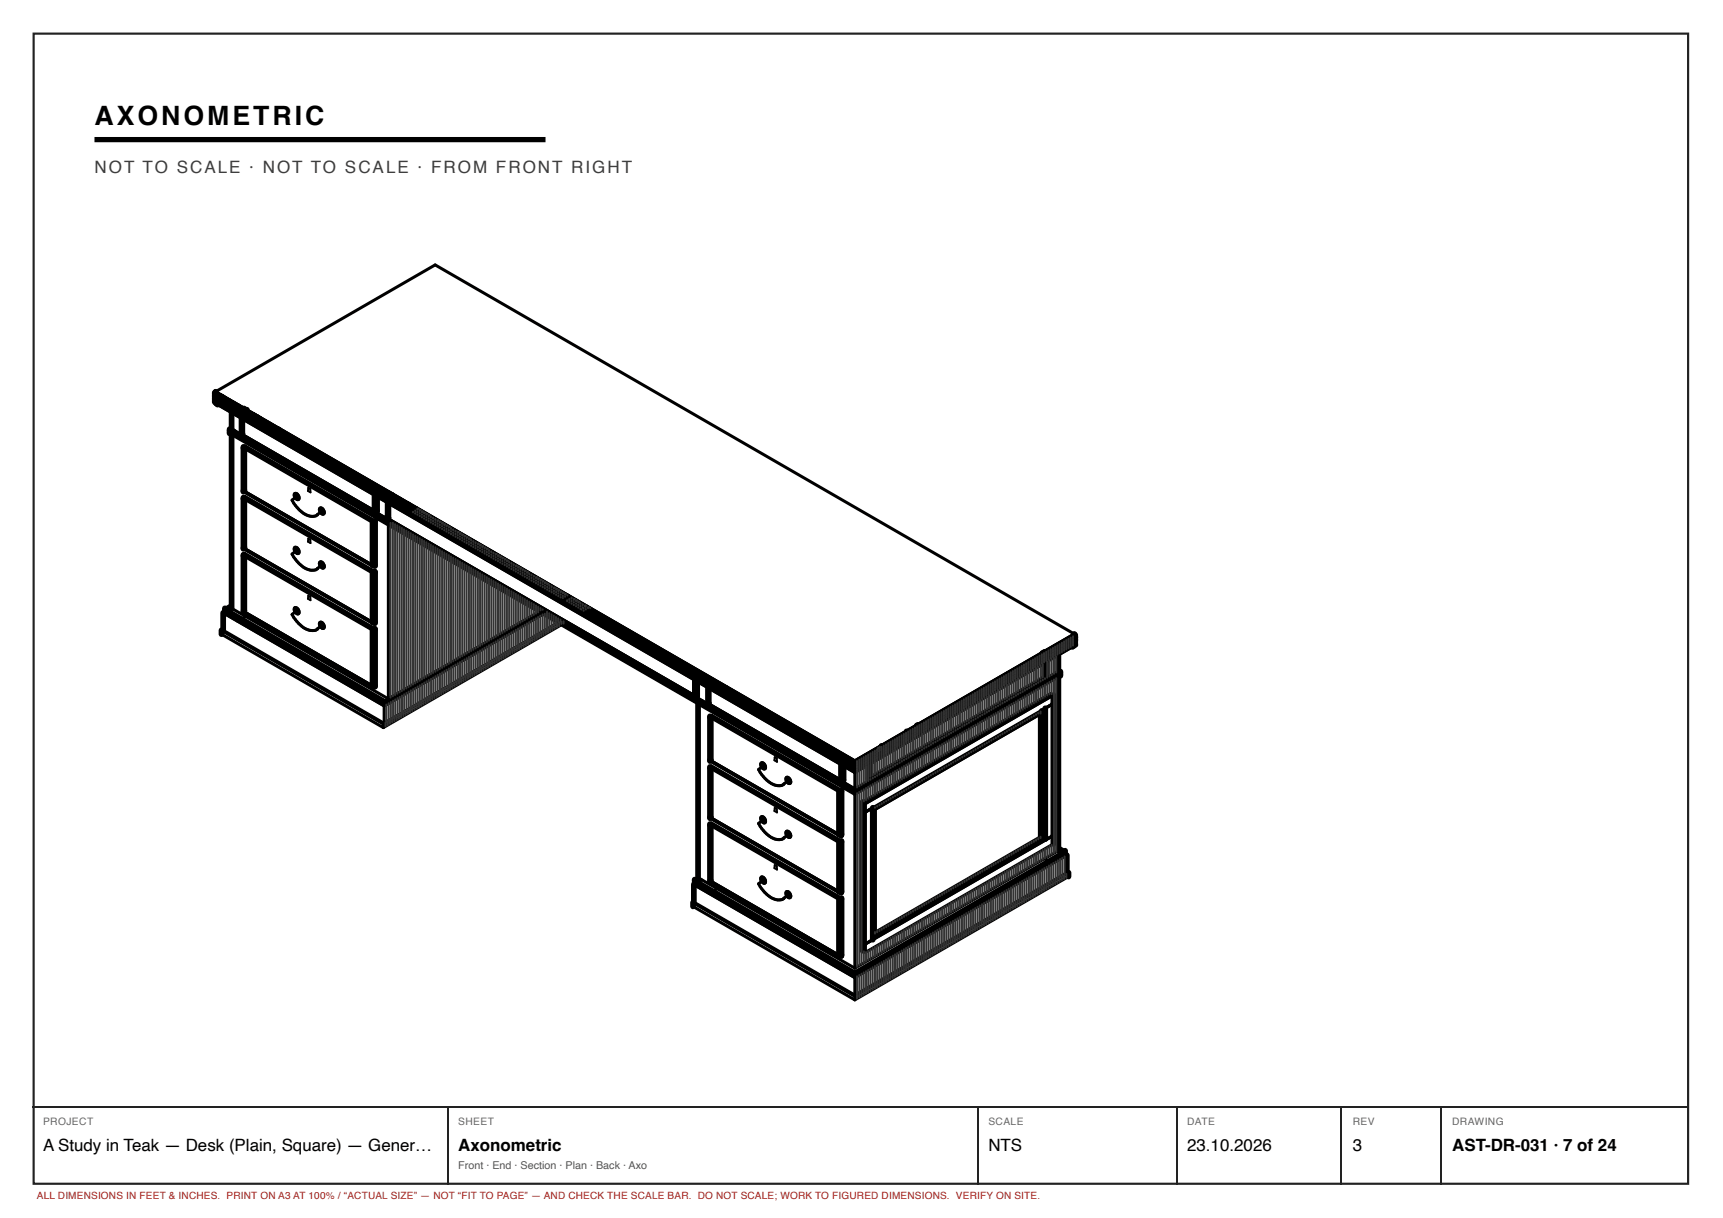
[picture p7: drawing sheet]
<svg xmlns="http://www.w3.org/2000/svg" width="420mm" height="297mm" viewBox="0 0 420 297" stroke-linecap="round" stroke-linejoin="round" font-family="sans-serif">
<defs><g id="words">
<text font-size="6.5" x="23" y="30.4">AXONOMETRIC</text>
<text font-size="4.2" fill="#3d3d3d" x="23" y="42.1">NOT TO SCALE · NOT TO SCALE · FROM FRONT RIGHT</text>
<g font-size="4.1">
<text x="10.5" y="280.7">A Study in Teak — Desk (Plain, Square) — Gener…</text>
<text x="111.8" y="280.7">Axonometric</text>
<text x="241" y="280.7">NTS</text>
<text x="289.5" y="280.7">23.10.2026</text>
<text x="329.9" y="280.7">3</text>
<text x="354.1" y="280.7">AST-DR-031 · 7 of 24</text>
</g>
<text font-size="2.6" fill="#555" x="111.8" y="285">Front · End · Section · Plan · Back · Axo</text>
<g font-size="2.5" fill="#666">
<text x="10.5" y="274.4">PROJECT</text>
<text x="111.8" y="274.4">SHEET</text>
<text x="241" y="274.4">SCALE</text>
<text x="289.5" y="274.4">DATE</text>
<text x="329.9" y="274.4">REV</text>
<text x="354.1" y="274.4">DRAWING</text>
</g>
<text font-size="2.4" fill="#a51d17" x="9" y="292.4">ALL DIMENSIONS IN FEET &amp; INCHES. PRINT ON A3 AT 100% / “ACTUAL SIZE” — NOT “FIT TO PAGE” — AND CHECK THE SCALE BAR. DO NOT SCALE; WORK TO FIGURED DIMENSIONS. VERIFY ON SITE.</text>
</g></defs>
<path d="M8.2 8.2h403.5v280.5h-403.5z" fill="none" stroke="#222" stroke-width=".53"/>
<path d="M23 34h110" fill="none" stroke="#000" stroke-width="1.3" stroke-linecap="butt"/>
<g fill="none" stroke="#000" stroke-width=".49">
<path d="M75.2 119l.5 .3v.8l-.6-.4zM72.1 120.8h.3l.2 .6-.5-.3zM72.1 133.9l.3 .1 .2 .5-.5-.2zM75.2 131.3l.5 .3v.8l-.6-.3zM78.3 124.3l.4 .3v.3a.42 .42 0 0 1-.5-.4zM78.3 137.5l.4 .2v.4a.42 .42 0 0 1-.5-.5zM72.1 148.6l.3 .1 .2 .5-.5-.2zM75.2 145.3l.5 .2v.9l-.6-.4zM78.3 152.2l.4 .2v.4a.41 .41 0 0 1-.4-.2 .41 .41 0 0 1 0-.4zM185.9 186.4l.3 .1 .1 .6-.4-.3zM185.9 199.6h.3l.1 .6-.4-.2zM188.9 184.6l.5 .3 .1 .9-.6-.4z"/>
<path d="M188.9 197l.5 .3 .1 .8-.6-.3zM192 190l.5 .2v.4h-.3zM185.9 214.3l.3 .1 .1 .5-.4-.2zM188.9 210.9l.5 .3 .1 .8-.6-.3zM192 203.1l.5 .3v.4l-.3-.1zM192 217.9l.5 .2v.4l-.3-.1z"/>
</g>
<g fill="none" stroke="#000" stroke-width=".73">
<path d="M52.4 95.7l.2-.1 155.9 90 53.5-30.9 .2 .1-53.7 31.1zM52.4 96.1l156.1 90.2 53.7-31.1M52.4 96.8l156.1 90.1 53.5-30.9 .2 .1-53.7 31M52.4 97.4l156.1 90.1 53.7-31M52.4 98l156.1 90.2M52.6 95.5l53.5-30.9 155.9 90-53.5 30.9zM52.6 95.7l155.9 90.1M52.6 96.4l155.9 90M52.6 96.3l-.2 .1 156.1 90.1M52.6 97l155.9 90M52.6 96.9l-.2 .1 156.1 90.1M52.6 97.6l155.9 90.1 53.5-31"/>
<path d="M52.6 97.5l-.2 .1 156.1 90.2 53.7-31.1-.2-.1M52.7 98.4l155.8 90 53-30.6M52.9 95.9l-.1 .1M52.9 96.6h-.1M52.9 97.2l-.1 .1M52.9 97.8l-.1 .1M53 96l-.1 .1M53 96.6l-.1 .1M53 97.3h.1M53.1 97.9l-.1 .1M53.1 95.9v.1M53.5 96.3h-.1"/>
<path d="M53.5 96.9h-.1M53.5 97.5l-.1 .1M53.5 98.2h-.1M53.5 96.2h.1M53.5 97h.1M53.6 96.3l-.1 .1M53.6 97.6l-.1 .1M54 96.6h-.1M54 97.2l-.1 .1M54 97.9h-.1M54.1 96.6l-.1 .1M54.2 97.3l-.1 .1"/>
<path d="M54.2 98.6h-.1M54.6 96.9h-.1M54.6 97.5l-.1 .1M54.7 97l-.1 .1M54.7 98.3h-.1M54.8 96.9h.1M54.9 99h-.1M55.1 97.2l-.1 .1M55.2 97.2h.1M55.3 97.9l-.1 .1M55.4 98.6l-.1 .1M55.8 97.6l-.1 .1"/>
<path d="M55.9 98.3l-.1 .1M56.1 99l-.1 .1M56.5 98l-.1 .1M56.6 98.7l-.1 .1M56.8 99.4l-.1 .1M57.2 98.4l-.1 .1M57.3 99.1l-.1 .1M57.9 98.8l-.1 .1M59.8 99.9v.1M56 104.9l152.5 88M56 105.3l152.5 88M56 105.7l152.5 88 50.1-28.9"/>
<path d="M56.1 105l-.1 .1 152.5 88M56.1 105.4h-.1l152.5 88.1M56.3 104.7l152.2 87.8M56.5 104.6l2.4 1.4M56.5 104.5l-.2 .1 152.2 87.9M56.5 104.4l-.5 .3 152.5 88M56.5 104.8l-.2 .1M56.5 105.2h-.2M56.5 105.6h-.2M56.5 104.8l-.1 .1M56.5 105.2l-.1 .1M56.7 104.7h-.2"/>
<path d="M56.7 105.7l-.2 .1M56.7 104.7l-.1 .1M56.8 105l-.1 .1M56.8 105.4h-.1M56.9 105l-.1 .1M57 104.9h-.1M57 105.5h-.2M57 104.9l-.1 .1M57.2 105.2h-.2M57.3 105.1h-.1M57.3 105.3h-.1M57.5 105.2h-.1"/>
<path d="M58.7 106.8l-.1 .1M59 106.6l-.1 .1M59.1 106l-.2-.1 32.6 18.8M59.1 102.1v3.9M59.4 119.9l31.7 18.3M59.4 107.2l-.2 .1M59.4 106.4l-.2 .1M59.5 105.8l-.4 .2M59.6 119.8l-.2-.1 31.7 18.3M59.6 119.8v-10.5l-.2-.1 31.7 18.3M59.7 107l-.1 .1M59.8 100.5v.1"/>
<path d="M59.8 101.2v.1M59.8 108.8l-.2 .1 31.7 18.2v11l.1-.1-.3 .2M59.8 108.8l31.6 18.3-.3 .2M59.8 108.8l-.4 .2 31.7 18.3M60 119.6l-.4 .2M60.1 106.8l-.2 .1M60.2 101.4l-.1 .1M60.5 101.6h-.1M60.7 101.7h-.1M60.7 101.1h-.1M60.9 101.8l-.1 .1M61 101.9h-.1"/>
<path d="M61 101.2l-.1 .1M61.2 108.3l-.2 .1M61.2 101.4h-.1M61.2 102v.1M61.3 100.8h-.1M61.3 102.1h-.1M61.4 100.7h.1M61.4 101.5l-.1 .1M61.5 108.1l-.2 .1M61.5 108.5h-.2M61.5 101.6h-.1M61.5 100.9v.1"/>
<path d="M61.6 102.2l-.1 .1M61.7 102.3h-.1M61.8 101l-.1 .1M61.8 108.6l-.2 .1M61.8 101.7l-.1 .1M61.8 107.9l-.1 .1M61.8 108.3l-.1 .1M61.9 101.8h-.1M61.9 102.4l-.1 .1M62 101.2h-.1M62.1 101.2l-.1 .1M62.1 101.1h.1"/>
<path d="M62.1 102.5l-.1 .1M62.1 108.8l-.1 .1M62.1 108.4l-.1 .1M62.1 101.9h-.1M62.2 108.1l-.2 .1M62.2 101.9l-.1 .1M62.3 101.4h.1M62.4 101.4l-.1 .1M62.4 108.6l-.1 .1M62.4 108.2l-.1 .1M62.5 102.1h-.1M62.6 102.2h-.1"/>
<path d="M62.7 101.6h-.1M62.7 101.6l-.1 .1M62.8 108.4l-.2 .1M63 101.8l-.1 .1M63.2 101.9h-.1M64.2 103.7l-.1 .1M64.7 103.4h-.1M64.8 104.1h-.1M65.2 103.1h-.1M65.4 103.8h-.1M65.9 103.5h-.1M66 103.4h.1"/>
<path d="M66.6 105.1l-.1 .1M66.9 105.3l-.1 .1M67.2 104.8l-.1 .1M67.2 105.5h-.1M67.5 105l-.1 .1M67.6 105.7h-.1M67.7 104.5h-.1M67.8 105.2h-.1M68 104.7h-.1M68.1 105.3l-.1 .1M68.3 104.8l-.1 .1M68.4 104.8h.1"/>
<path d="M68.7 105l-.1 .1M59.4 133.8l31.7 18.4M59.6 133.7v-12l-.2-.1 31.7 18.3M59.6 133.7l-.2-.1 31.7 18.3M59.8 121.1l-.2 .1 31.7 18.3v12.5l.1-.1-.3 .3M59.8 135l-.2 .1 31.7 18.4v14l.1-.1-.3 .2M59.8 121.1l31.6 18.3-.3 .2M59.8 121.1l-.4 .2 31.7 18.3M59.8 135l31.6 18.4-.3 .2M59.8 135l-.4 .3 31.7 18.3M60 133.5l-.4 .2M71.8 120.5l.2-.2a.99 .99 0 0 1 .7 1.5 1.09 1.09 0 0 1-.9-1.3z"/>
<path d="M72 133.4a1.02 1.02 0 0 1 .7 1.6 1 1 0 0 1-.7-1.6zM72.3 121.1l-1.1 .8a6.6 6.6 0 0 0 5.1 4l.7-.1 1.5-1.2M72.3 134.2l-1.1 .9a6.5 6.5 0 0 0 5.1 4l.3-.1a3.5 3.5 0 0 0 1.9-1.2M77.9 124l.2-.2a.99 .99 0 0 1 .8 1.6 1.1 1.1 0 0 1-1-1.4zM77.9 137.1l.2-.1a.99 .99 0 0 1 .8 1.5 1.1 1.1 0 0 1-1-1.4zM88.1 123.8l-.2 .1M88.2 123.9h-.1M88.4 123.6l-.1 .1M88.5 123.7l-.1 .1M88.7 124.1l-.2 .1M88.7 123.4l-.1 .1M88.9 123.5l-.2 .1"/>
<path d="M89 124.3l-.1 .1M89 123.9l-.1 .1M89.4 124.1l-.2 .1M89.4 123.8h-.2M89.7 123.9l-.1 .1M90.8 125.4l-.1 .1M90.8 137.9l.3 .1M90.8 127.4l.3 .1M90.8 139.8l.3 .1M91.1 127.3v10.9M91.1 139.6v12.6M91.1 125.2l-.1 .1"/>
<path d="M91.3 124.6l.2 .1M91.4 127.3l-.3 .2M91.4 137.8l-.3 .2M91.4 139.7l-.3 .2M91.5 125l-.2 .1M91.5 124.9l3 1.7M91.5 120.8v4.1M91.8 121v3.8l.1-.1-.4 .2M91.9 124.5l-.4 .2M92.7 126.5l-.1 .1M93 126.3l-.1 .1M93.1 126.7l-.1 .1"/>
<path d="M93.3 126.8l-.2 .1M93.4 126.1l-.2 .1M93.4 126.9l-.1 .1M93.5 126.5l-.2 .1M93.5 120.6l-.1 .1M93.6 126h-.2M93.6 126.6l-.1 .1M93.6 120.7v.1M93.8 126.7l-.1 .1M93.8 126.3l-.1 .1M94 126.4l-.2 .1M94 126.2l-.1 .1"/>
<path d="M94.1 120.3l-.1 .1M94.1 126.3l-.1 .1M94.1 126.5l-.1 .1M94.1 121l-.1 .1M94.2 120.4l-.1 .1M94.3 126.4l-.1 .1M94.5 121.2l-.1 .1M94.6 120l-.1 .1M94.7 120.7h-.1M94.7 128v42.4M94.7 126.6l-.2-.2 75.2 43.4M94.7 122.7v3.9"/>
<path d="M94.7 120.1l-.1 .1M94.8 120h.1M94.9 127.7l-.2 .1M95 120.9h-.1M95.1 126.3l-.4 .3M95.2 127.5l-.1 .1M95.2 120.4h-.1M95.6 127.3l-.2 .1M95.6 120.6h-.1M96.3 122.2l-.1 .1M96.8 121.9l-.1 .1M97.3 121.6l-.1 .1"/>
<path d="M98.2 123.3l-.1 .1M98.6 123.6h-.1M98.7 123l-.1 .1M98.7 123.7h-.1M98.9 123.8h-.1M99.1 123.3h-.1M99.3 122.7l-.1 .1M99.3 123.4h-.1M99.5 123.5h-.1M99.7 122.9l-.1 .1M99.8 123l-.1 .1M99.9 123h.1"/>
<path d="M100 123.1l-.1 .1M100.1 123.1h.1M100.3 124.6l-.1 .1M100.9 124.3h-.1M101.4 124h-.1M54 154.6l39.5 22.8M54.4 153.7l39.3 22.7M54.4 153.5l-.4 .2 39.5 22.8M54.8 149.4l39.1 22.6M54.8 149.2l-.4 .2 39.3 22.7M54.8 148.7l39.1 22.5M55.1 148.8l-.3 .3 39.1 22.5"/>
<path d="M55.2 149.1l38.9 22.4M55.2 149l-.3 .1M56.5 148.3l38.2 22.1M56.5 147.4l-1.7 .9 39.1 22.6M56.5 147.9l-1.2 .7M56.5 148.1l-1.1 .6M56.5 148.3l-.9 .5M58.1 151.3l-.2 .1M58.6 151l-.2 .2M59.4 149.3l31.7 18.3M59.6 149.2v-13.6l-.2-.1 31.7 18.3M59.6 149.2l-.2-.1 31.7 18.3"/>
<path d="M59.9 150.3l-.8 .5M60 149l-.4 .2M71.8 148.3a.89 .89 0 0 1 1 .4 .89 .89 0 0 1-.1 1 1.1 1.1 0 0 1-.9-1.4zM72.3 148.9l-1.1 .9a6.5 6.5 0 0 0 5.1 4l.3-.1a3.5 3.5 0 0 0 1.9-1.2M77.9 151.9l.2-.2a.99 .99 0 0 1 .8 1.6 1.1 1.1 0 0 1-1-1.4zM90.8 151.8l.3 .1M90.8 153.7l.3 .1M91.1 153.6v14M91.4 151.7l-.3 .2M91.4 153.6l-.3 .2M131.7 149.4l-37.8 21.8M131.8 149l-.2 .1"/>
<path d="M132 149.2l-.1 .1M132.1 148.8l-.1 .1M132.4 149l-.2 .1M132.4 149.4l-.2 .1M132.5 148.6l-.2 .1M132.7 148.8l-.1 .1M132.7 149.2l-.1 .1M132.7 149.6l-.1 .1M133.1 149l-.2 .1M133.1 149.4l-.2 .1M133.4 149.2l-.1 .1M136.4 151.7l-.1 .1"/>
<path d="M136.8 151.5l-.2 .1M136.9 152.4l-43.4 25M137.1 151.3l-.1 .1M137.2 145.9h-.1M137.2 152.2l-.1 .1M137.5 146l-.1 .1M137.6 152l-.2 .1M137.8 145.6h-.1M137.8 146.2l-.1 .1M137.9 151.8l-.1 .1M138 145.7l-.1 .1M138.2 146.4l-.1 .1"/>
<path d="M138.3 145.2l-.1 .1M138.4 145.9l-.1 .1M138.6 145.4l-.1 .1M138.7 145.3v.1M138.7 146.1l-.1 .1M138.9 145.6l-.1 .1M139 145.5v.1M139.3 145.8h-.1M139.4 145.7v.1M141.9 148.6h-.1M142.4 148.2l-.1 .1M142.7 149l-.1 .1"/>
<path d="M142.9 147.9v.1M143.2 148.7l-.1 .1M143.8 148.4l-.1 .1M253.3 159.9h.1M254.4 159.1h.1M254.4 159.2v.1M254.4 159.9v.1M256.7 157.9h.1M257.3 158.2l.1 .1M257.4 157.5l.1 .1M257.8 158.5l.1 .1M258 157.8v.1"/>
<path d="M258 157v.1M258.1 157.1l.1 .1M258.5 158.1l.1 .1M258.6 157.4l.1 .1M258.8 156.7l.1 .1M259.2 157.8h.1M259.3 157l.1 .1M259.3 156.3h.1M259.5 156.3l.1 .1M259.7 158.1h.1M259.8 156h.1M259.9 156.1h.1"/>
<path d="M259.9 157.4h.1M260 156.7h.1M260 156h.1M260.4 155.7h.1M260.4 156.4l.1 .1M260.4 157.7h.1M260.5 155.7h.1M260.5 155.6h.1M260.6 157h.1M260.6 155.7h.1M260.6 156.3l.1 .1M261 156.7v.1"/>
<path d="M261 155.3h.1M261 155.4l.1 .1M261 156l.1 .1M261.1 157.3h.1M261.1 155.4h.1M261.1 156h.1M261.1 156.6l.1 .1M261.5 155h.1M261.5 157l.1 .1M261.6 155.1l.1 .1M261.6 155.7h.1M261.7 155l.1 .1"/>
<path d="M261.7 155.7h.1M261.7 156.3l.1 .1M261.7 156.4h.1M261.7 156.9l.1 .1M261.9 157.5l-53.4 30.9M262 154.8l-53.5 31M262 155.5l-53.5 30.9M262 155.4l.2 .1-53.7 31M262 156.1l-53.5 30.9M262 157.2l-53.5 31M262.2 155.9l-53.7 31M262.2 157.1l-53.7 31.1"/>
<path d="M90.8 167.3l.3 .1M91.4 167.2l-.3 .2M93.5 176.5v.9M93.7 172.1v4.3M93.7 176.4l42.4-24.5-42.6 24.6M93.9 171.6v.4M93.9 172l38.5-22.2-38.7 22.3M93.9 170.9v.3M94.1 171.1v.4M94.1 171.5l37.9-21.9-38.1 22M94.7 170.4l36.7-21.2-37.5 21.7M169.5 169.7l.2 .1"/>
<path d="M169.7 165.9v4.1l.3-.2-.1 .1v-3.8M169.8 170l2.9 1.7M170 169.6l-.3 .2M170.4 171.3l-.2 .1M170.8 171.1l-.2 .1M171.1 171h-.1M171.3 170.9h-.1M172.7 171.8l32.6 18.8M172.9 171.7l-.2-.2 32.6 18.9M172.9 167.8v3.9M173.2 171.4l-.3 .3M173.5 174.4l-.2 .1 31.7 18.3v11l.2-.1-.4 .2"/>
<path d="M173.5 174.4l31.7 18.3-.4 .3M173.5 174.4l-.3 .3 31.6 18.3M175.9 168.2h-.1M176.4 167.9h-.1M177 167.6h-.1M222.9 177.3h.1M222.9 177.5v.1M222.9 178.1v.1M222.9 178.7v.1M245.8 164.1h.1M245.9 164.1l.1 .1M246.2 163.9h.1"/>
<path d="M246.3 163.9l.1 .1M246.5 164.5h.1M246.8 163.5h.1M246.8 164.3h.1M246.9 163.6h.1M247 164.8h.1M247.4 164.6h.1M247.4 163.9l.1 .1M248 164.2l.1 .1M248.7 162.6h.1M249.2 162.9h.1M249.4 162.2h.1"/>
<path d="M249.8 163.2l.1 .1M249.9 162.5h.1M250.4 162.8h.1M251.3 160.9h.1M251.4 161h.1M251.5 160.8h.1M251.6 160.9h.1M251.6 167.4l.1 .1M251.8 160.6h.1M251.8 167.5l.1 .1M251.8 160.7l.1 .1M251.9 160.7h.1"/>
<path d="M252 161.3h.1M252 167.2l.1 .1M252.1 161.2h.1M252.2 167.7l.1 .1M252.2 167.3l.1 .1M252.2 160.5l.1 .1M252.2 160.5h.1M252.4 161l.1 .1M252.5 161l.1 .1M252.5 161.6l.1 .1M252.5 167.9l.1 .1M252.5 167.5l.1 .1"/>
<path d="M252.5 160.3l.1 .1M252.6 160.3h.1M252.6 166.9h.1M252.7 161.5l.1 .1M252.7 160.8l.1 .1M252.8 167h.1M252.8 160.8l.1 .1M252.8 160.1l.1 .1M252.8 167.7l.2 .1M252.9 161.3l.1 .1M253 161.3l.1 .1M253 160l.1 .1"/>
<path d="M253.1 160.6l.1 .1M253.1 167.2h.1M253.2 160.6v.1M253.3 161.2h.1M253.3 161.1l.1 .1M253.4 160.5h.1M253.4 167.4h.2M253.6 160.3l.1 .1M253.6 161h.1M253.7 160.9l.1 .1M253.9 160.2h.1M253.9 160.8h.1"/>
<path d="M254.1 160.7h.1M254.4 165.8l.1 .1M254.4 160.5v.1M254.5 165.9l.2 .1M254.9 166.1l.1 .1M254.9 165.1l.2-.1-43.1 24.9M254.9 165.1l-.3-.1-42.4 24.5M255 165.5h.2M255.1 165.3l-43.1 24.8M255.1 161.5l-.2 .1v3.5M255.2 166.3l.2 .1M255.2 165.6h.2"/>
<path d="M255.5 165.7l.2 .1M255.9 165.9l.1 .1M257.1 164.3h.1M257.3 164.2h.1M257.3 164.4l.1 .1M257.4 164.3l.2 .1M257.5 164l.2 .1M257.6 164h.1M257.6 164.6h.1M257.7 164.1l.1 .1M257.8 164.1l.1 .1M257.8 164.5h.1"/>
<path d="M257.9 163.8l.3 .2M257.9 163.8h.1M257.9 164.8l.2 .1M258 164.3l.2 .1M258.1 163.7l-49.6 28.6M258.1 163.6l.2 .1-49.8 28.8M258.1 163.5l.5 .3-50.1 28.9M258.1 163.9l.2 .1M258.1 164.3l.2 .1M258.1 164.7h.2M258.3 163.8l-49.8 28.7M258.5 164.1l.1 .1-50.1 28.9"/>
<path d="M258.5 164.5h.1l-50.1 29M258.6 164l-50.1 28.9M258.6 164.4l-50.1 28.9M173.2 199.5l31.6 18.3M173.2 185.6l31.6 18.3M173.3 185.5l-.1-.1 31.6 18.3M173.3 185.5v-10.5l-.1-.1 31.6 18.3M173.3 199.4v-12l-.1-.1 31.6 18.3M173.3 199.4l-.1-.1 31.6 18.3M173.5 186.8l-.2 .1 31.7 18.3v12.5l.2-.1-.4 .2M173.5 186.8l31.7 18.3-.4 .2M173.5 186.8l-.3 .2 31.6 18.3"/>
<path d="M173.7 185.3l-.4 .2M173.7 199.2l-.4 .2M185.6 186.1l.1-.1a.99 .99 0 0 1 .8 1.5 1.1 1.1 0 0 1-.9-1.4zM185.6 199.3l.1-.2a.99 .99 0 0 1 .8 1.6 1.1 1.1 0 0 1-.9-1.4zM186.1 186.7l-1.1 .9a6.5 6.5 0 0 0 5 4l.8-.1 1.5-1.2M186.1 199.9l-1.1 .9a6.5 6.5 0 0 0 5 4l.8-.2 1.5-1.1M191.7 189.7l.2-.2a.99 .99 0 0 1 .7 1.6 1.1 1.1 0 0 1-.9-1.4zM204.6 193.1l.2 .1M204.8 193v10.9M205.1 190.3l.2 .1M205.2 193l-.4 .2M205.3 186.5v4.1"/>
<path d="M205.4 190.6l3.1 1.7M205.5 186.7v3.8l.2-.1-.4 .2M205.7 190.2l-.4 .2M207.3 192.6l-.1 .1M207.6 192.8l-.2 .1M207.6 192.4l-.1 .1M207.9 192.6l-.1 .1M207.9 193l-.1 .1M208 192.2l-.2 .1M208.1 192.1l-.1 .1M208.2 192.4l-.1 .1M208.2 192.8l-.1 .1"/>
<path d="M208.2 193.2l-.1 .1M208.4 192.3l-.1 .1M208.5 185.5v.3M208.5 185.9v.5M208.5 186.5v.5M208.5 187.1v5.2M208.5 192.5h.1M208.5 192.7v.2M208.5 193.1v.2M208.5 193.5v42.6M210.4 197.6l.7 .4M210.4 195.6l45.8-26.5 .7 .4-45.8 26.5z"/>
<path d="M211.1 196v36.2M211.1 198l45.8-26.4-1.8 1v32.2l-.2-.2-42.1 24.3M211.7 190l.3 .1M211.7 189.7l.3 .2M212.2 186.2l-.2 .2v3.7M212.2 189.8l-.2 .1M212.8 197l-1.7 1M213 197.1l-.2 .1 42.1-24.3-.3 .2v31.3M213 183h.1M213.1 197.2l40.4-23.4 .3 .3-40.3 23.3zM213.2 183.1h.1M213.5 197.4v29.9"/>
<path d="M213.7 183.4h.1M213.7 182.7v.1M215 182.7l-1.3 .7M220.6 185.3l.1 .1M220.7 185.6h.1M220.7 185.6l-12.3 7.1M220.8 185.4l.1 .1M220.9 185.9l-12.5 7.2M221 185.7l.1 .1M221 185.1l.1 .1M221.1 185.6l.2 .1M221.1 186l.2 .1"/>
<path d="M221.2 185.2l.2 .1M221.3 185.9l.2 .1M221.5 185.8l.1 .1M221.5 185.4h.2M221.9 185.6l.1 .1M222.9 184h.2M223.1 184.1l.2 .1M223.5 184.3h.1M223.8 184.5h.1M224.7 183h.1M224.9 183.1h.1M225.2 183.2l.2 .1"/>
<path d="M225.4 182.6h.1M225.6 183.4l.1 .1M225.6 182.7h.1M225.7 182.4l.1 .1M225.9 182.5l.1 .1M225.9 182.9h.2M226.2 182.7l.1 .1M226.3 183.1h.1M226.5 182.9l.2 .1M169.9 215.3l-.2 .1M170.5 214.2l-.8 .5M170.9 214.4l-.9 .5"/>
<path d="M171.2 214.6l-.8 .4M173.1 217.7l-.2 .1M173.2 215l31.6 18.3M173.3 214.9v-13.6l-.1-.1 31.6 18.3M173.3 214.9l-.1-.1 31.6 18.3M173.5 200.7l31.7 18.3-.4 .3M173.5 200.7l-.2 .1 31.7 18.3v14.1l.2-.1-.4 .2M173.5 200.7l-.3 .2 31.6 18.4M173.6 217.4l-.2 .1M173.7 214.7l-.4 .2M174.9 216.7l-.8 .5M185.7 213.8a1.02 1.02 0 0 1 .8 1.6 1.01 1.01 0 0 1-.8-1.6z"/>
<path d="M186.1 214.6l-1.1 .9a6.4 6.4 0 0 0 5 3.9h.8l1.5-1.2M191.7 202.8l.2-.1a.99 .99 0 0 1 .7 1.5 1.1 1.1 0 0 1-.9-1.4zM191.7 217.5l.2-.1a.99 .99 0 0 1 .7 1.5 1.1 1.1 0 0 1-.9-1.4zM204.6 203.5l.2 .2M204.6 217.5l.2 .1M204.6 205.4l.2 .2M204.6 219.4l.2 .1M204.8 205.3v12.5M204.8 219.3v14M205.2 203.4l-.4 .3M205.2 205.3l-.4 .3M205.2 217.4l-.4 .2"/>
<path d="M205.2 219.3l-.4 .2M253.8 204l-40.3 23.3M254.6 204.4l.3-.2-42.1 24.3 .2-.1M254.6 204.4l-.5-.2-41.1 23.7M254.7 209.4l.8 .5M256 210.1l.2 .2M256.5 210.5l.2 .1M256.9 205.8l-45.8 26.4M256.9 203.7l-45.8 26.5M258.1 207.4l-49.6 28.7M258.1 206.5l1.7 .9-51.3 29.6M258.1 207l1.2 .7"/>
<path d="M258.1 207.2l1.1 .6M258.1 207.3l.9 .6M259.4 208.2l-50.9 29.4M259.4 208.1l.3 .2M259.5 207.9l.3 .3-51.3 29.6M259.8 207.8l-51.3 29.6-39.1-22.6M259.8 208.5l-51.3 29.7M259.8 208.4l.4 .1-51.7 29.9M260.2 212.8l-51.7 29.8M260.2 212.6l.4 .2-52.1 30.1M260.6 213.8l-52.1 30M169 221l39.5 22.8"/>
<path d="M204.6 233l.2 .1M205.2 232.9l-.4 .2M208.5 237v.6M208.5 237.8v.4M208.5 238.4v4.2M208.5 236.1l-38.3-22.1-.8 .5 39.1 22.5M208.5 237.6l-38.9-22.5-.2 .1 39.1 22.6M208.5 238.2l-39.1-22.6-.2 .1 39.3 22.7M210.4 231.8l.7 .4M210.4 229.8l.7 .4M212.8 229.2l-1.7 1M213.1 227.1l.4 .2"/>
<path d="M208.5 242.9v.9M208.5 242.6l-39.3-22.6-.2 .1 39.5 22.8"/>
</g>
<g fill="#000">
<circle cx="52.6" cy="97.5" r=".7"/>
<circle cx="52.6" cy="95.6" r=".37"/>
<circle cx="52.6" cy="96.3" r=".7"/>
<circle cx="52.6" cy="96.9" r=".7"/>
<circle cx="53" cy="95.9" r=".37"/>
<circle cx="53.1" cy="95.9" r=".37"/>
<circle cx="53.7" cy="96.3" r=".37"/>
<circle cx="54.1" cy="96.5" r=".37"/>
<circle cx="54.2" cy="96.6" r=".37"/>
<circle cx="54.6" cy="96.8" r=".37"/>
<circle cx="55.9" cy="97.6" r=".37"/>
<circle cx="56.6" cy="98" r=".37"/>
<circle cx="57.3" cy="98.4" r=".37"/>
<circle cx="58" cy="98.7" r=".37"/>
<circle cx="59.8" cy="99.8" r=".37"/>
<circle cx="60" cy="99.9" r=".7"/>
<circle cx="61.7" cy="100.9" r=".37"/>
<circle cx="61.9" cy="101" r=".37"/>
<circle cx="62.2" cy="101.2" r=".37"/>
<circle cx="62.4" cy="101.3" r=".37"/>
<circle cx="62.5" cy="101.4" r=".37"/>
<circle cx="62.8" cy="101.5" r=".37"/>
<circle cx="62.9" cy="101.6" r=".37"/>
<circle cx="63.1" cy="101.7" r=".37"/>
<circle cx="63.3" cy="101.8" r=".37"/>
<circle cx="65.4" cy="103" r=".37"/>
<circle cx="67.8" cy="104.4" r=".37"/>
<circle cx="68.1" cy="104.6" r=".37"/>
<circle cx="68.8" cy="105" r=".37"/>
<circle cx="94.7" cy="120" r=".37"/>
<circle cx="95.3" cy="120.3" r=".37"/>
<circle cx="95.7" cy="120.5" r=".37"/>
<circle cx="97.4" cy="121.5" r=".37"/>
<circle cx="99.4" cy="122.6" r=".37"/>
<circle cx="99.8" cy="122.9" r=".37"/>
<circle cx="101.5" cy="123.9" r=".37"/>
<circle cx="138.4" cy="145.2" r=".37"/>
<circle cx="143.1" cy="147.9" r=".37"/>
<circle cx="143.9" cy="148.3" r=".37"/>
<circle cx="252.9" cy="160" r=".37"/>
<circle cx="253.2" cy="159.8" r=".37"/>
<circle cx="254.2" cy="159.2" r=".7"/>
<circle cx="254.7" cy="159" r=".7"/>
<circle cx="256.6" cy="157.9" r=".37"/>
<circle cx="257.3" cy="157.5" r=".37"/>
<circle cx="258.7" cy="156.7" r=".37"/>
<circle cx="259.9" cy="155.9" r=".37"/>
<circle cx="260.4" cy="155.7" r=".37"/>
<circle cx="260.9" cy="155.4" r=".37"/>
<circle cx="261.5" cy="155" r=".37"/>
<circle cx="261.6" cy="155" r=".37"/>
<circle cx="262" cy="157.2" r=".7"/>
<circle cx="262" cy="155.4" r=".7"/>
<circle cx="262" cy="156" r=".7"/>
<circle cx="177.1" cy="167.5" r=".37"/>
<circle cx="223.8" cy="176.8" r=".7"/>
<circle cx="248.6" cy="162.5" r=".37"/>
<circle cx="249.2" cy="162.1" r=".37"/>
<circle cx="251.7" cy="160.7" r=".37"/>
<circle cx="252.1" cy="160.5" r=".37"/>
<circle cx="252.2" cy="160.4" r=".37"/>
<circle cx="252.4" cy="160.3" r=".37"/>
<circle cx="252.5" cy="160.2" r=".37"/>
<circle cx="252.7" cy="160.1" r=".37"/>
<circle cx="213.7" cy="182.6" r=".37"/>
<circle cx="215" cy="181.9" r=".7"/>
</g>
<g fill="none" stroke="#000" stroke-width="1.4">
<path d="M52.4 95.7v.4M52.4 96.4v.4M52.4 97v.4M52.4 97.6v.4M52.6 95.5v.2M52.6 96.3v.1M52.6 96.9v.1M52.6 97.5v.1M52.6 98.1v.1M52.7 98.2v.2M53.1 98.6v.1M54.8 99v.1"/>
<path d="M55.7 99.3h.1M55.7 99.4v.1M59.5 99.6h.1M59.5 99.7v.1M56 104.7v.2M56 105.1v.2M56 105.4v.3M56.3 104.6v.1M56.5 100.6v4M56.5 106v42.3M58.9 102v4.1M59.1 102.1v3.6"/>
<path d="M59.4 109v10.9M59.5 100.4v.1M59.5 101v.1M59.6 109.3v10.3M60 100v.1M60 100.7v.1M60 101.3v.1M59.4 121.3v12.5M59.4 135.3v14M59.6 121.7v11.8M59.6 135.6v13.4M90.8 127.4v10.5"/>
<path d="M90.8 139.8v12M91.3 120.7v3.9M91.4 127.1v10.9M91.4 139.4v12.5M91.9 121.1v3.6M94.5 122.6v4.1M94.7 122.7v3.6M54 153.7v.9M54.4 149.4v4.3M54.8 149.1v.3M54.8 148.3v.4M55.2 148.9v.2"/>
<path d="M90.8 153.7v13.6M91.4 153.4v14M254.2 159.3v.2M254.2 160v.1M254.7 159.1v.1M254.7 159.7v.1M258.1 159.7v4M258.9 158.4h.1M258.9 158.5v.1M259.8 158.1v.1M261.5 157.7v.1M261.9 157.3v.2"/>
<path d="M262 154.6v.1M262 154.7v.1M262 155.4v.1M262 156v.1M262 156.6v.1M262.2 154.8v.4M262.2 155.5v.4M262.2 156.1v.4M262.2 156.7v.4M169.5 165.8v3.9M170 166.2v3.6M170.2 171.6v42.4"/>
<path d="M172.7 167.7v4.1M172.9 167.8v3.6M173.2 174.7v10.9M173.3 175v10.3M221.1 178.3v.1M221.1 178.5v.1M221.1 179.1v.1M221.1 179.7v.1M223.6 176.9h.1M223.6 177v.2M223.6 177.7v.1M223.6 178.3v.1"/>
<path d="M223.8 176.9v.1M223.8 177.5v.1M223.8 178.2v.1M253.8 174.1v29.9M254.1 173.3v30.9M254.2 160.6v.1M254.6 161.7v3.3M254.7 160.3v.1M254.9 172.7v31.9M255.1 161.5v3.8M256.9 169.5v36.3M258.1 165.1v42.3"/>
<path d="M258.3 163.7v.1M258.6 163.8v.2M258.6 164.2v.2M258.6 164.5v.3M173.2 187v12.5M173.3 187.4v11.8M204.6 193.1v10.4M205.1 186.4v3.9M205.2 192.7v11M205.7 186.8v3.6M210.4 195.6v36.2M211.7 186.5v3.5"/>
<path d="M212.2 186.2v3.6M212.8 197v32.2M213 197.1v31.3M213.1 197.2v29.9M215 182v.1M215 182.6v.1M169.2 215.7v4.3M169.4 215.2v.4M169.4 214.5v.3M169.6 214.9v.2M173.2 200.9v14.1M173.3 201.3v13.4"/>
<path d="M204.6 205.4v12.1M204.6 219.4v13.6M205.2 205.1v12.5M205.2 219v14.1M259.4 208v.2M259.8 207.4v.4M259.8 208.2v.3M260.2 208.5v4.3M260.6 212.8v1M169 220.1v.9"/>
</g>
<g fill="none" stroke="#333" stroke-width=".49">
<path d="M253.5 159.9v.3M254.1 159.5v.5M254.6 159.2v.4M254.6 159.9v.4M255.2 158.9v.4M255.2 159.6v.4M255.7 158.6v.4M255.7 159.2v.4M255.7 159.9v.4M256.3 158.3v.4M256.3 158.9v.4M256.3 159.6v.4"/>
<path d="M256.8 158v.4M256.8 158.6v.4M256.8 159.2v.4M256.8 159.9v.4M257.3 157.7v.4M257.3 158.3v.4M257.3 158.9v.4M257.3 159.6v.4M257.9 157.4v.4M257.9 158v.4M257.9 158.6v.4M257.9 159.2v.4"/>
<path d="M258.4 157v.4M258.4 157.7v.4M258.4 158.3v.4M258.4 158.9v.4M259 156.7v.4M259 157.4v.4M259 158v.4M259 158.6v.4M259.5 156.4v.4M259.5 157v.4M259.5 157.7v.4M259.5 158.3v.4"/>
<path d="M260 156.1v.4M260 156.7v.4M260 157.4v.4M260 158v.4M260.6 155.8v.4M260.6 156.4v.4M260.6 157v.4M260.6 157.7v.4M261.1 155.5v.4M261.1 156.1v.4M261.1 156.7v.4M261.1 157.4v.4"/>
<path d="M261.7 155.2v.4M261.7 155.8v.4M261.7 156.4v.4M261.7 157v.4M218.8 179.9v.4M219.3 179.6v.4M219.9 179.3v.4M219.9 179.9v.4M220.4 179v.4M220.4 179.6v.4M221 178.7v.4M221 179.3v.4"/>
<path d="M221 179.9v.4M221.5 178.4v.3M221.5 179v.4M221.5 179.6v.4M222 178v.4M222 178.7v.4M222 179.3v.4M222 179.9v.4M222.6 177.7v.4M222.6 178.4v.3M222.6 179v.4M222.6 179.6v.4"/>
<path d="M223.1 177.4v.4M223.1 178v.4M223.1 178.7v.4M223.1 179.3v.4M223.2 179.9v3.2M223.7 177.1v.4M223.7 177.7v.4M223.7 178.4v.3M223.7 179v.4M223.7 179.6v3.2M224.2 176.8v.4M224.2 177.4v.4"/>
<path d="M224.2 178v.4M224.2 178.7v.4M224.3 179.3v3.2M224.8 176.5v.4M224.8 177.1v.4M224.8 177.7v.4M224.8 178.4v.3M224.8 178.9v3.3M225.3 176.2v.3M225.3 176.8v.4M225.3 177.4v.4M225.3 178v.4"/>
<path d="M225.4 178.6v3.3M225.9 175.8v.4M225.9 176.5v.4M225.9 177.1v.4M225.9 177.7v.4M225.9 178.3v3.3M226.4 175.5v.4M226.4 176.2v.3M226.4 176.8v.4M226.4 177.4v.4M226.5 178v3.2M226.9 175.2v.4"/>
<path d="M226.9 175.8v.4M226.9 176.5v.4M226.9 177.1v.4M227 177.7v3.2M227.5 174.9v.4M227.5 175.5v.4M227.5 176.2v.3M227.5 176.8v.4M227.6 177.4v3.2M228 174.6v.4M228 175.2v.4M228 175.8v.5"/>
<path d="M228 176.5v.4M228.1 177.1v3.2M228.6 174.3v.4M228.6 174.9v.4M228.6 175.5v.4M228.6 176.2v.4M228.7 176.7v3.3M229.1 174v.3M229.1 174.6v.4M229.1 175.2v.4M229.1 175.9v.4M229.2 176.4v3.3"/>
<path d="M229.6 173.6v.4M229.6 174.3v.4M229.6 174.9v.4M229.6 175.5v.4M229.8 176.1v3.2M229.8 179.9v.1M230.2 173.3v.4M230.2 174v.3M230.2 174.6v.4M230.2 175.2v.4M230.3 175.8v3.2M230.3 179.6v.2"/>
<path d="M230.7 173v.4M230.7 173.7v.4M230.7 174.3v.4M230.7 174.9v.4M230.8 175.5v3.2M230.8 179.3v.1M231.3 172.7v.4M231.3 173.3v.4M231.3 174v.4M231.3 174.6v.4M231.4 175.2v3.2M231.4 178.9v.2"/>
<path d="M231.8 172.4v.4M231.8 173v.4M231.8 173.7v.4M231.8 174.3v.4M231.9 174.9v3.2M231.9 178.6v.2M232.4 172.1v.4M232.4 172.7v.4M232.4 173.3v.4M232.4 174v.4M232.5 174.5v3.3M232.5 178.3v.2"/>
<path d="M232.9 171.8v.4M232.9 172.4v.4M232.9 173v.4M232.9 173.7v.4M233 174.2v3.3M233 178v.2M233.5 171.5v.4M233.5 172.1v.4M233.5 172.7v.4M233.5 173.3v.4M233.6 173.9v3.2M233.6 177.7v.1"/>
<path d="M234 171.1v.4M234 171.8v.4M234 172.4v.4M234 173v.4M234.1 173.6v3.2M234.1 177.4v.1M234.5 170.8v.4M234.5 171.5v.4M234.5 172.1v.4M234.5 172.7v.4M234.7 173.3v3.2M234.7 177.1v.1"/>
<path d="M235.1 170.5v.4M235.1 171.1v.4M235.1 171.8v.4M235.1 172.4v.4M235.2 173v3.2M235.2 176.7v.2M235.6 170.2v.4M235.6 170.8v.4M235.6 171.5v.4M235.6 172.1v.4M235.7 172.6v3.3M235.7 176.4v.2"/>
<path d="M236.2 169.9v.4M236.2 170.5v.4M236.2 171.1v.4M236.2 171.8v.4M236.3 172.3v3.3M236.3 176.1v.2M236.7 169.6v.4M236.7 170.2v.4M236.7 170.8v.4M236.7 171.5v.4M236.8 172v3.3M236.8 175.8v.2"/>
<path d="M237.2 169.3v.4M237.2 169.9v.4M237.2 170.5v.4M237.2 171.1v.4M237.4 171.7v3.2M237.4 175.5v.1M237.8 168.9v.4M237.8 169.6v.4M237.8 170.2v.4M237.8 170.8v.4M237.9 171.4v3.2M237.9 175.2v.1"/>
<path d="M238.3 168.6v.4M238.3 169.3v.4M238.3 169.9v.4M238.3 170.5v.4M238.5 171.1v3.2M238.5 174.9v.1M238.9 168.3v.4M238.9 168.9v.4M238.9 169.6v.4M238.9 170.2v.4M239 170.8v3.2M239 174.5v.2"/>
<path d="M239.4 168v.4M239.4 168.6v.4M239.4 169.3v.4M239.4 169.9v.4M239.6 170.4v3.3M239.6 174.2v.2M240 167.7v.4M240 168.3v.4M240 168.9v.4M240 169.6v.4M240.1 170.1v3.3M240.1 173.9v.2"/>
<path d="M240.5 167.4v.4M240.5 168v.4M240.5 168.7v.3M240.5 169.3v.4M240.7 169.8v3.3M240.7 173.6v.2M241.1 167.1v.4M241.1 167.7v.4M241.1 168.3v.4M241.1 169v.4M241.2 169.5v3.2M241.2 173.3v.1"/>
<path d="M241.6 166.7v.4M241.6 167.4v.4M241.6 168v.4M241.6 168.7v.3M241.8 169.2v3.2M241.8 173v.1M242.1 166.4v.4M242.1 167.1v.4M242.1 167.7v.4M242.1 168.3v.4M242.3 168.9v3.2M242.3 172.7v.1"/>
<path d="M242.7 166.1v.4M242.7 166.7v.5M242.7 167.4v.4M242.7 168v.4M242.8 168.6v3.2M242.8 172.3v.2M243.2 165.8v.4M243.2 166.5v.3M243.2 167.1v.4M243.2 167.7v.4M243.4 168.2v3.3M243.4 172v.2"/>
<path d="M243.8 165.5v.4M243.8 166.1v.4M243.8 166.8v.4M243.8 167.4v.4M243.9 167.9v3.2M243.9 171.7v.2M244.3 165.2v.4M244.3 165.8v.4M244.3 166.5v.3M244.3 167.1v.4M244.5 167.6v3.2M244.5 171.4v.1"/>
<path d="M244.8 164.9v.4M244.8 165.5v.4M244.8 166.1v.4M244.8 166.8v.4M245 167.3v3.2M245 171.1v.1M245.4 164.6v.4M245.4 165.2v.4M245.4 165.8v.4M245.4 166.5v.3M245.6 167v3.2M245.6 170.8v.1"/>
<path d="M245.9 164.3v.3M245.9 164.9v.4M245.9 165.5v.4M245.9 166.1v.4M246.1 166.7v3.2M246.1 170.4v.2M246.5 163.9v.4M246.5 164.6v.4M246.5 165.2v.4M246.5 165.8v.4M246.7 166.4v3.2M246.7 170.1v.2"/>
<path d="M247 163.6v.4M247 164.3v.3M247 164.9v.4M247 165.5v.4M247.2 166v3.3M247.2 169.8v.2M247.6 163.3v.4M247.6 163.9v.4M247.6 164.6v.4M247.6 165.2v.4M247.8 165.7v3.2M247.8 169.5v.2"/>
<path d="M248.1 163v.4M248.1 163.6v.4M248.1 164.3v.3M248.1 164.9v.4M248.3 165.4v3.2M248.3 169.2v.1M248.7 162.7v.4M248.7 163.3v.4M248.7 163.9v.4M248.7 164.6v.4M248.9 165.1v3.2M248.9 168.9v.1"/>
<path d="M249.2 162.4v.4M249.2 163v.4M249.2 163.6v.4M249.2 164.3v.3M249.4 164.8v3.2M249.4 168.6v.1M249.7 162.1v.3M249.7 162.7v.4M249.7 163.3v.4M249.7 163.9v.5M249.9 164.5v3.2M249.9 168.2v.2"/>
<path d="M250.3 161.7v.4M250.3 162.4v.4M250.3 163v.4M250.3 163.6v.4M250.5 164.1v3.3M250.5 167.9v.2M250.8 161.4v.4M250.8 162.1v.3M250.8 162.7v.4M250.8 163.3v.4M251 163.8v3.3M251 167.6v.2"/>
<path d="M251.4 161.1v.4M251.4 161.7v.4M251.4 162.4v.4M251.4 163v.4M251.6 163.5v3.2M251.6 167.3v.2M251.9 160.8v.4M251.9 161.4v.4M251.9 162.1v.3M251.9 162.7v.4M252.1 163.2v3.2M252.1 167v.1"/>
<path d="M252.4 160.5v.4M252.4 161.1v.4M252.4 161.7v.5M252.4 162.4v.4M252.7 162.9v3.2M252.7 166.7v.1M253 160.2v.4M253 160.8v.4M253 161.4v.4M253 162.1v.4M253.2 162.6v3.2M253.2 166.4v.1"/>
<path d="M253.5 160.5v.4M253.5 161.1v.4M253.5 161.8v.4M253.8 162.3v3.2M253.8 166v.2M254.1 160.2v.4M254.1 160.8v.4M254.1 161.4v.4M254.3 161.9v3.3M254.3 165.7v.2M254.6 160.5v.4M254.6 161.1v.4"/>
<path d="M254.8 165.4v.2M255.2 160.2v.4M255.2 160.8v.4M255.4 161.3v4M255.7 160.5v.4M255.9 161v3.9M256.3 160.2v.4M256.5 160.7v3.9M257 160.4v3.9M257.6 160.1v3.9M209 185.6v.4M209 186.2v.4"/>
<path d="M209 186.8v.4M209 187.5v.3M209 188.1v3.9M209.6 185.3v.3M209.6 185.9v.4M209.6 186.5v.4M209.6 187.1v.4M209.6 187.8v3.9M210.1 184.9v.4M210.1 185.6v.4M210.1 186.2v.4M210.1 186.8v.4"/>
<path d="M210.1 187.5v3.9M210.6 184.6v.4M210.6 185.3v.3M210.6 185.9v.4M210.6 186.5v.4M210.7 187.1v4M211.2 184.3v.4M211.2 184.9v.4M211.2 185.6v.4M211.2 186.2v.4M211.2 186.8v4M211.7 184v.4"/>
<path d="M211.7 184.6v.4M211.7 185.3v.3M211.7 185.9v.4M211.7 186.5v4M212.3 183.7v.4M212.3 184.3v.4M212.3 184.9v.4M212.3 185.6v.4M212.3 186.2v3.2M212.3 190v.1M212.8 183.4v.4M212.8 184v.4"/>
<path d="M212.8 184.6v.4M212.8 185.3v.3M212.8 185.9v3.2M212.8 189.7v.1M213.4 183.1v.3M213.4 183.7v.4M213.4 184.3v.4M213.4 184.9v.4M213.4 185.6v3.2M213.4 189.4v.1M213.9 182.7v.4M213.9 183.4v.4"/>
<path d="M213.9 184v.4M213.9 184.6v.4M213.9 185.3v3.2M213.9 189v.2M214.1 182.5v.1M214.1 183.1h.1M214.5 182.4v.4M214.5 183.1v.3M214.5 183.7v.4M214.5 184.3v.4M214.5 184.9v3.3M214.5 188.7v.2"/>
<path d="M215 182.1v.4M215 182.7v.4M215 183.4v.4M215 184v.4M215 184.6v3.2M215 188.4v.2M215.5 181.8v.4M215.5 182.4v.4M215.5 183.1v.3M215.5 183.7v.4M215.6 184.3v3.2M215.6 188.1v.1"/>
<path d="M216.1 181.5v.4M216.1 182.1v.4M216.1 182.8v.3M216.1 183.4v.4M216.1 184v3.2M216.1 187.8v.1M216.6 181.2v.4M216.6 181.8v.4M216.6 182.4v.4M216.6 183.1v.4M216.7 183.7v3.2M216.7 187.5v.1"/>
<path d="M217.2 180.9v.3M217.2 181.5v.4M217.2 182.1v.4M217.2 182.8v.3M217.2 183.3v3.3M217.2 187.1v.2M217.7 180.5v.4M217.7 181.2v.4M217.7 181.8v.4M217.7 182.4v.4M217.8 183.1v3.2M217.8 186.8v.2"/>
<path d="M218.2 180.2v.4M218.2 180.9v.4M218.2 181.5v.4M218.2 182.1v.4M218.3 182.7v3.3M218.3 186.5v.2M218.8 180.6v.3M218.8 181.2v.4M218.8 181.8v.4M218.8 182.4v3.2M218.8 186.2v.2M219.3 180.2v.4"/>
<path d="M219.3 180.9v.4M219.3 181.5v.4M219.4 182.1v3.2M219.4 185.9v.1M219.9 180.6v.3M219.9 181.2v.4M219.9 181.8v3.2M219.9 185.6v.1M220.4 180.2v.4M220.4 180.9v.4M220.5 181.5v3.2M220.5 185.3v.1"/>
<path d="M221 180.6v.3M221 181.1v3.3M221 184.9v.2M221.5 180.2v.4M221.6 180.8v3.3M221.6 184.6v.2M222.1 180.5v3.3M222.1 184.3v.2M222.7 180.2v3.2M222.7 184v.2M223.2 183.7v.1M223.7 183.4v.1"/>
<path d="M224.3 183.1v.1M224.8 182.7v.2M225.4 182.4v.2M225.9 182.1v.2M226.5 181.8v.2M227 181.5v.1M227.6 181.1v.2M228.1 180.9v.1M228.7 180.5v.2M229.2 180.2v.2"/>
</g>
<circle cx="214.1" cy="182.4" r=".24" fill="#333"/>
<g fill="none" stroke="#333" stroke-width=".49">
<path d="M95.2 127.5v.2M95.2 128v.1M95.2 128.3v41.8M95.8 127.5v.1M95.8 127.9v.1M95.8 128.3v.1M95.8 128.7v41.1M96.3 127.8v.2M96.3 128.2v.1M96.3 128.6v.1M96.3 129v40.5M96.9 128.1v.2"/>
<path d="M96.9 128.5v.2M96.9 128.9v.2M96.9 129.3v39.9M97.4 128.4v.2M97.4 128.8v.2M97.4 129.2v.2M97.4 129.6v39.3M98 128.7v.2M98 129.1v.2M98 129.5v.2M98 129.9v38.6M98.5 129.1v.1"/>
<path d="M98.5 129.4v.2M98.5 129.8v.2M98.5 130.2v38M99.1 129.4v.1M99.1 129.8v.1M99.1 130.2v.1M99.1 130.5v37.4M99.6 129.7v.1M99.6 130.1v.1M99.6 130.5v.1M99.6 130.9v36.7M100.2 130v.2"/>
<path d="M100.2 130.4v.1M100.2 130.8v.1M100.2 131.2v36.1M100.7 124.8v.1M100.7 130.3v.2M100.7 130.7v.2M100.7 131.1v.2M100.7 131.5v35.4M101.3 124.5v.1M101.3 125.1v.1M101.3 130.6v.2M101.3 131v.2"/>
<path d="M101.3 131.4v.2M101.3 131.8v34.9M101.8 124.2v.1M101.8 124.8v.1M101.8 125.4v.1M101.8 130.9v.2M101.8 131.4v.1M101.8 131.7v.2M101.8 132.1v34.2M214.6 182.1h.1M214.6 182.2v.2M214.6 182.9h.1"/>
</g>
<circle cx="101.8" cy="124" r=".24" fill="#333"/>
<path d="M102.4 124.5v.1M102.4 125.1v.1M102.4 125.8v.1M102.4 131.3v.1M102.4 131.6v.2M102.4 132.1v.1M102.4 132.5v33.5" fill="none" stroke="#333" stroke-width=".49"/>
<circle cx="102.4" cy="124.4" r=".24" fill="#333"/>
<path d="M102.9 124.8v.1M102.9 125.4v.1M102.9 126.1v.1M102.9 131.6v.1M102.9 132v.1M102.9 132.4v.1M102.9 132.8v32.9" fill="none" stroke="#333" stroke-width=".49"/>
<circle cx="102.9" cy="124.7" r=".24" fill="#333"/>
<path d="M103.4 125.1v.1M103.4 125.8v.1M103.4 126.4v.1M103.4 131.9v.2M103.4 132.3v.2M103.4 132.7v.1M103.4 133.1v32.3" fill="none" stroke="#333" stroke-width=".49"/>
<circle cx="103.4" cy="125" r=".24" fill="#333"/>
<path d="M104 125.4v.1M104 126.1v.1M104 126.7v.1M104 132.2v.2M104 132.6v.2M104 133v.2M104 133.4v31.7" fill="none" stroke="#333" stroke-width=".49"/>
<circle cx="104" cy="125.3" r=".24" fill="#333"/>
<path d="M104.5 125.8v.1M104.5 126.4v.1M104.5 127v.1M104.5 132.5v.2M104.5 132.9v.2M104.5 133.3v.2M104.5 133.7v31" fill="none" stroke="#333" stroke-width=".49"/>
<circle cx="104.5" cy="125.6" r=".24" fill="#333"/>
<g fill="none" stroke="#333" stroke-width=".49">
<path d="M105.1 125.9v.1M105.1 126.1v.1M105.1 126.7v.1M105.1 127.3v.1M105.1 132.8v.2M105.1 133.2v.2M105.1 133.6v.2M105.1 134v30.4M105.6 126.2v.1M105.6 126.4v.1M105.6 127v.1M105.6 127.6v.2"/>
<path d="M105.6 133.2v.1M105.6 133.6v.1M105.6 133.9v.2M105.6 134.3v29.8M106.2 126.6h.1M106.2 126.7v.1M106.2 127.3v.1M106.2 128v.1M106.2 133.5v.1M106.2 133.9v.1M106.2 134.3v.1M106.2 134.7v29.1"/>
<path d="M106.7 127v.1M106.7 127.6v.2M106.7 128.3v.1M106.7 133.8v.1M106.7 134.2v.1M106.7 134.6v.1M106.7 135v28.5"/>
</g>
<circle cx="106.7" cy="126.9" r=".24" fill="#333"/>
<path d="M107.3 127.3v.1M107.3 128v.1M107.3 128.6v.1M107.3 134.1v.2M107.3 134.5v.2M107.3 134.9v.1M107.3 135.3v27.9" fill="none" stroke="#333" stroke-width=".49"/>
<circle cx="107.3" cy="127.2" r=".24" fill="#333"/>
<path d="M107.8 127.6v.2M107.8 128.3v.1M107.8 128.9v.1M107.8 134.4v.2M107.8 134.8v.2M107.8 135.2v.2M107.8 135.6v27.3" fill="none" stroke="#333" stroke-width=".49"/>
<circle cx="107.8" cy="127.5" r=".24" fill="#333"/>
<path d="M108.4 128v.1M108.4 128.6v.1M108.4 129.2v.1M108.4 134.7v.2M108.4 135.1v.2M108.4 135.5v.2M108.4 135.9v26.6" fill="none" stroke="#333" stroke-width=".49"/>
<circle cx="108.4" cy="127.8" r=".24" fill="#333"/>
<path d="M108.9 128.3v.1M108.9 128.9v.1M108.9 129.5v.1M108.9 135v.2M108.9 135.4v.2M108.9 135.8v.2M108.9 136.2v26" fill="none" stroke="#333" stroke-width=".49"/>
<circle cx="108.9" cy="128.2" r=".24" fill="#333"/>
<path d="M109.5 128.6v.1M109.5 129.2v.1M109.5 129.8v.2M109.5 135.4v.1M109.5 135.8v.1M109.5 136.1v.2M109.5 136.5v25.4" fill="none" stroke="#333" stroke-width=".49"/>
<circle cx="109.5" cy="128.5" r=".24" fill="#333"/>
<g fill="none" stroke="#333" stroke-width=".49">
<path d="M110 128.8h.1M110 128.9v.1M110 129.5v.1M110 130.2v.1M110 135.7v.1M110 136.1v.1M110 136.5v.1M110 136.9v24.7M110.5 129.1h.1M110.5 129.2v.1M110.5 129.8v.2M110.5 130.5v.1"/>
<path d="M110.5 136v.1M110.5 136.4v.1M110.5 136.8v.1M110.5 137.2v24.1M111.1 129.4h.1M111.1 129.5v.1M111.1 130.2v.1M111.1 130.8v.1M111.1 136.3v.2M111.1 136.7v.2M111.1 137.1v.1M111.1 137.5v23.5"/>
<path d="M111.6 129.8v.2M111.6 130.5v.1M111.6 131.1v.1M111.6 136.6v.2M111.6 137v.2M111.6 137.4v.2M111.6 137.8v22.9"/>
</g>
<circle cx="111.6" cy="129.7" r=".24" fill="#333"/>
<path d="M112.2 130.2v.1M112.2 130.8v.1M112.2 131.4v.1M112.2 136.9v.2M112.2 137.3v.2M112.2 137.7v.2M112.2 138.1v22.2" fill="none" stroke="#333" stroke-width=".49"/>
<circle cx="112.2" cy="130" r=".24" fill="#333"/>
<path d="M112.7 130.5v.1M112.7 131.1v.1M112.7 131.7v.1M112.7 137.2v.2M112.7 137.6v.2M112.7 138v.2M112.7 138.4v21.6" fill="none" stroke="#333" stroke-width=".49"/>
<circle cx="112.7" cy="130.4" r=".24" fill="#333"/>
<path d="M113.3 130.8v.1M113.3 131.4v.1M113.3 132.1v.1M113.3 137.6v.1M113.3 138v.1M113.3 138.3v.2M113.3 138.7v21" fill="none" stroke="#333" stroke-width=".49"/>
<circle cx="113.3" cy="130.7" r=".24" fill="#333"/>
<path d="M113.8 131.1v.1M113.8 131.7v.1M113.8 132.4v.1M113.8 137.9v.1M113.8 138.3v.1M113.8 138.7v.1M113.8 139.1v20.3" fill="none" stroke="#333" stroke-width=".49"/>
<circle cx="113.8" cy="131" r=".24" fill="#333"/>
<path d="M114.4 131.4v.1M114.4 132v.2M114.4 132.7v.1M114.4 138.2v.1M114.4 138.6v.1M114.4 139v.1M114.4 139.4v19.7" fill="none" stroke="#333" stroke-width=".49"/>
<circle cx="114.4" cy="131.3" r=".24" fill="#333"/>
<g fill="none" stroke="#333" stroke-width=".49">
<path d="M114.9 131.6h.1M114.9 131.7v.1M114.9 132.4v.1M114.9 133v.1M114.9 138.5v.2M114.9 138.9v.2M114.9 139.3v.1M114.9 139.7v19.1M115.4 131.9h.1M115.4 132v.2M115.4 132.7v.1M115.4 133.3v.1"/>
<path d="M115.4 138.8v.2M115.4 139.2v.2M115.4 139.6v.2M116 132.2v.1M116 132.4v.1M116 133v.1M116 133.6v.1M116 139.1v.2M116 139.5v.2M116 139.9v.2M116.5 132.7v.1M116.5 133.3v.1"/>
<path d="M116.5 133.9v.1M116.5 139.4v.2M116.5 139.8v.2M115.4 140v18.5M116 140.3v17.8M116.5 140.3v.1M116.5 140.6v17.2"/>
</g>
<circle cx="116.5" cy="132.6" r=".24" fill="#333"/>
<path d="M117.1 133v.1M117.1 133.6v.1M117.1 134.3v.1M117.1 139.8v.1M117.1 140.2v.1M117.1 140.5v.2M117.1 141v16.5" fill="none" stroke="#333" stroke-width=".49"/>
<circle cx="117.1" cy="132.9" r=".24" fill="#333"/>
<path d="M117.6 133.3v.1M117.6 133.9v.1M117.6 134.6v.1M117.6 140.1v.2M117.6 140.5v.1M117.6 140.9v.1M117.6 141.3v15.9" fill="none" stroke="#333" stroke-width=".49"/>
<circle cx="117.6" cy="133.2" r=".24" fill="#333"/>
<path d="M118.2 133.6v.1M118.2 134.3v.1M118.2 134.9v.1M118.2 140.4v.1M118.2 140.8v.2M118.2 141.2v.2M118.2 141.6v15.3" fill="none" stroke="#333" stroke-width=".49"/>
<circle cx="118.2" cy="133.5" r=".24" fill="#333"/>
<path d="M118.7 133.9v.1M118.7 134.6v.1M118.7 135.2v.1M118.7 140.7v.2M118.7 141.1v.2M118.7 141.5v.2M118.7 141.9v14.7" fill="none" stroke="#333" stroke-width=".49"/>
<circle cx="118.7" cy="133.8" r=".24" fill="#333"/>
<g fill="none" stroke="#333" stroke-width=".49">
<path d="M119.3 134.1h.1M119.3 134.3v.1M119.3 134.9v.1M119.3 135.5v.1M119.8 134.4v.1M119.8 134.6v.1M119.8 135.2v.1M119.8 135.8v.1M120.4 134.8h.1M120.4 134.9v.1M120.4 135.5v.1M120.4 136.1v.2"/>
<path d="M120.9 135.2v.1M120.9 135.8v.1M120.9 136.5v.1M119.3 141v.2M119.3 141.4v.2M119.3 141.8v.2M119.3 142.2v14M119.8 141.4v.1M119.8 141.7v.2M119.8 142.1v.2M119.8 142.5v13.4M120.4 141.7v.1"/>
<path d="M120.4 142.1v.1M120.4 142.5v.1M120.4 142.8v12.8M120.9 142v.1M120.9 142.4v.1M120.9 142.8v.1M120.9 143.2v12.1"/>
</g>
<circle cx="120.9" cy="135.1" r=".24" fill="#333"/>
<path d="M121.5 135.5v.1M121.5 136.1v.2M121.5 136.8v.1M121.5 142.3v.2M121.5 142.7v.1M121.5 143.1v.1M121.5 143.5v11.5" fill="none" stroke="#333" stroke-width=".49"/>
<circle cx="121.5" cy="135.4" r=".24" fill="#333"/>
<path d="M122 135.8v.1M122 136.5v.1M122 137.1v.1M122 142.6v.2M122 143v.2M122 143.4v.2M122 143.8v10.9" fill="none" stroke="#333" stroke-width=".49"/>
<circle cx="122" cy="135.7" r=".24" fill="#333"/>
<path d="M122.5 136.1v.1M122.5 136.8v.1M122.5 137.4v.1M122.5 142.9v.2M122.5 143.3v.2M122.5 143.7v.2M122.5 144.1v10.3" fill="none" stroke="#333" stroke-width=".49"/>
<circle cx="122.5" cy="136" r=".24" fill="#333"/>
<path d="M123.1 136.5v.1M123.1 137.1v.1M123.1 137.7v.1M123.1 143.2v.2M123.1 143.6v.2M123.1 144v.2M123.1 144.4v9.6" fill="none" stroke="#333" stroke-width=".49"/>
<circle cx="123.1" cy="136.3" r=".24" fill="#333"/>
<path d="M123.6 136.8v.1M123.6 137.4v.1M123.6 138v.1M123.6 143.6v.1M123.6 143.9v.2M123.6 144.3v.2M123.6 144.7v9" fill="none" stroke="#333" stroke-width=".49"/>
<circle cx="123.6" cy="136.7" r=".24" fill="#333"/>
<g fill="none" stroke="#333" stroke-width=".49">
<path d="M124.2 137h.1M124.2 137.1v.1M124.2 137.7v.1M124.2 138.3v.2M124.7 137.3h.1M124.7 137.4v.1M124.7 138v.1M124.7 138.7v.1M125.3 137.6h.1M125.3 137.7v.1M125.3 138.3v.2M125.3 139v.1"/>
<path d="M125.8 138v.1M125.8 138.7v.1M125.8 139.3v.1M124.2 143.9v.1M124.2 144.3v.1M124.2 144.7v.1M124.2 145v8.4M124.7 144.2v.1M124.7 144.6v.1M124.7 145v.1M124.7 145.4v7.7M125.3 144.5v.2"/>
<path d="M125.3 144.9v.1M125.3 145.3v.1M125.3 145.7v7.1M125.8 144.8v.2M125.8 145.2v.2M125.8 145.6v.2M125.8 146v6.5"/>
</g>
<circle cx="125.8" cy="137.9" r=".24" fill="#333"/>
<path d="M126.4 138.3v.2M126.4 139v.1M126.4 139.6v.1M126.4 145.1v.2M126.4 145.5v.2M126.4 145.9v.2M126.4 146.3v5.9" fill="none" stroke="#333" stroke-width=".49"/>
<circle cx="126.4" cy="138.2" r=".24" fill="#333"/>
<path d="M126.9 138.7v.1M126.9 139.3v.1M126.9 139.9v.1M126.9 145.4v.2M126.9 145.8v.2M126.9 146.2v.2M126.9 146.6v5.2" fill="none" stroke="#333" stroke-width=".49"/>
<circle cx="126.9" cy="138.5" r=".24" fill="#333"/>
<path d="M127.4 139v.1M127.4 139.6v.1M127.4 140.3h.1M127.4 145.8v.1M127.4 146.1v.2M127.4 146.5v.2M127.4 146.9v4.6" fill="none" stroke="#333" stroke-width=".49"/>
<circle cx="127.4" cy="138.9" r=".24" fill="#333"/>
<path d="M128 139.3v.1M128 139.9v.1M128 140.5v.2M128 146.1v.1M128 146.5v.1M128 146.9v.1M128 147.2v4" fill="none" stroke="#333" stroke-width=".49"/>
<circle cx="128" cy="139.2" r=".24" fill="#333"/>
<path d="M128.5 139.6v.1M128.5 140.3h.1M128.5 140.9v.1M128.5 146.4v.1M128.5 146.8v.1M128.5 147.2v.1M128.5 147.6v3.3" fill="none" stroke="#333" stroke-width=".49"/>
<circle cx="128.5" cy="139.5" r=".24" fill="#333"/>
<g fill="none" stroke="#333" stroke-width=".49">
<path d="M129.1 139.8h.1M129.1 139.9v.1M129.1 140.5v.2M129.1 141.2v.1M129.1 146.7v.2M129.1 147.1v.1M129.1 147.5v.1M129.1 147.9v2.7M129.6 140.1h.1M129.6 140.2v.1M129.6 140.9v.1M129.6 141.5v.1"/>
<path d="M129.6 147v.2M129.6 147.4v.2M129.6 147.8v.2M129.6 148.2v2M130.2 140.4h.1M130.2 140.5v.2M130.2 141.2v.1M130.2 141.8v.1M130.2 147.3v.2M130.2 147.7v.2M130.2 148.1v.2M130.2 148.5v1.5"/>
<path d="M130.7 140.9v.1M130.7 141.5v.1M130.7 142.1v.1M130.7 147.6v.2M130.7 148v.2M130.7 148.4v.2M130.7 148.8v.8"/>
</g>
<circle cx="130.7" cy="140.7" r=".24" fill="#333"/>
<path d="M131.3 141.2v.1M131.3 141.8v.1M131.3 142.5h.1M131.3 148v.1M131.3 148.3v.2M131.3 148.7v.2M131.3 149.1v.2" fill="none" stroke="#333" stroke-width=".49"/>
<circle cx="131.3" cy="141.1" r=".24" fill="#333"/>
<path d="M131.8 141.5v.1M131.8 142.1v.1M131.8 142.8v.1M131.8 148.3v.1M131.8 148.7v.1" fill="none" stroke="#333" stroke-width=".49"/>
<circle cx="131.8" cy="141.4" r=".24" fill="#333"/>
<path d="M132.4 141.8v.1M132.4 142.5h.1M132.4 143.1v.1M132.4 148.6v.1" fill="none" stroke="#333" stroke-width=".49"/>
<circle cx="132.4" cy="141.7" r=".24" fill="#333"/>
<path d="M132.9 142.1v.1M132.9 142.8v.1M132.9 143.4v.1" fill="none" stroke="#333" stroke-width=".49"/>
<circle cx="132.9" cy="142" r=".24" fill="#333"/>
<path d="M133.5 142.5h.1M133.5 143.1v.1M133.5 143.7v.1" fill="none" stroke="#333" stroke-width=".49"/>
<circle cx="133.5" cy="142.3" r=".24" fill="#333"/>
<path d="M134 142.6h.1M134 142.8v.1M134 143.4v.1M134 144v.1M134.5 142.9v.1M134.5 143.1v.1M134.5 143.7v.1M134.5 144.3v.2M135.1 143.4v.1M135.1 144v.1M135.1 144.7h.1" fill="none" stroke="#333" stroke-width=".49"/>
<circle cx="135.1" cy="143.3" r=".24" fill="#333"/>
<path d="M135.6 143.7v.1M135.6 144.3v.2M135.6 145v.1" fill="none" stroke="#333" stroke-width=".49"/>
<circle cx="135.6" cy="143.6" r=".24" fill="#333"/>
<path d="M136.2 144v.1M136.2 144.7h.1M136.2 145.3v.1" fill="none" stroke="#333" stroke-width=".49"/>
<circle cx="136.2" cy="143.9" r=".24" fill="#333"/>
<path d="M136.7 144.3v.2M136.7 145v.1M136.7 145.6v.1" fill="none" stroke="#333" stroke-width=".49"/>
<circle cx="136.7" cy="144.2" r=".24" fill="#333"/>
<path d="M137.3 144.7h.1M137.3 145.3v.1M137.3 145.8h.1" fill="none" stroke="#333" stroke-width=".49"/>
<circle cx="137.3" cy="144.5" r=".24" fill="#333"/>
<path d="M137.8 145v.1M137.8 145.5h.1" fill="none" stroke="#333" stroke-width=".49"/>
<circle cx="137.8" cy="144.8" r=".24" fill="#333"/>
<g fill="none" stroke="#333" stroke-width=".49">
<path d="M114.9 159.9v4.2M115.5 159.5v4.3M116 159.2v4.3M116.5 158.9v4.3M117.1 158.6v4.3M117.6 158.3v4.2M118.2 158v4.2M118.7 157.7v4.2M119.3 157.3v4.3M119.8 157v4.3M120.4 156.7v4.3M120.9 156.4v4.3"/>
<path d="M121.4 156.1v4.2M122 155.8v4.2M122.5 155.5v4.2M123.1 155.1v4.3M123.6 154.8v4.3M124.2 154.5v4.3M124.7 154.2v4.3M125.2 153.9v4.2M125.8 153.6v4.2M126.3 153.3v4.2M126.9 153v4.2M127.4 152.6v4.3"/>
<path d="M128 152.3v4.3M128.5 152v4.3M129.1 151.7v4.2M129.6 151.4v4.2M130.2 151.1v4.2M130.7 150.8v4.2M131.2 150.4v4.3M131.8 150.1v4.3M132.3 149.8v4.3M132.9 149.7v.1M132.9 150.1v3.6M133.4 149.2v.1"/>
<path d="M133.4 149.6v.2M133.4 150v.2M133.4 150.4v3M133.9 149.5v.2M133.9 149.9v.2M133.9 150.3v.1M133.9 150.7v2.4M134.5 149.8v.2M134.5 150.2v.2M134.5 150.6v.2M134.5 151v1.8M135 150.1v.2"/>
<path d="M135 150.5v.2M135 150.9v.2M135 151.3v1.2M135.6 150.4v.2M135.6 150.8v.2M135.6 151.3v.1M135.6 151.6v.6M136.1 150.8v.1M136.1 151.2v.1M136.1 151.5v.2M136.7 151.1v.1M136.7 151.5h.1"/>
<path d="M138.3 146.4h.1M138.3 146.5v.1M138.4 145.1v.1M138.9 146v.1M138.9 146.2v.1M138.9 146.8v.1M139.4 145.7v.1M139.4 145.9v.1M139.4 146.5v.1M139.4 147.1v.1M139.9 146.2v.1M139.9 146.8v.1"/>
<path d="M139.9 147.5v.1M94.2 171.8v4.3M94.8 171.5v4.2M95.3 171.2v4.2M95.9 170.9v4.2M96.4 170.5v4.3M97 170.2v4.3M97.5 169.9v4.3M98 169.6v4.3M98.6 169.3v4.2M99.1 169v4.2M99.7 168.7v4.2"/>
<path d="M100.2 168.3v4.3M100.8 168v4.3M101.3 167.7v4.3M101.8 167.4v4.3M102.4 167.1v4.2M102.9 166.8v4.2M103.5 166.5v4.2M104 166.1v4.3M104.6 165.8v4.3M105.1 165.5v4.3M105.7 165.2v4.3M106.2 164.9v4.2"/>
<path d="M106.7 164.6v4.2M107.3 164.3v4.2M107.8 163.9v4.3M108.4 163.6v4.3M108.9 163.3v4.3M109.5 163v4.3M110 162.7v4.2M110.6 162.4v4.2M111.1 162.1v4.2M111.7 161.7v4.3M112.2 161.4v4.3M112.7 161.1v4.3"/>
<path d="M113.3 160.8v4.3M113.8 160.5v4.2M114.4 160.2v4.2"/>
</g>
<circle cx="139.9" cy="146.1" r=".24" fill="#333"/>
<path d="M140.5 146.5v.1M140.5 147.1v.1M140.5 147.8v.1" fill="none" stroke="#333" stroke-width=".49"/>
<circle cx="140.5" cy="146.4" r=".24" fill="#333"/>
<path d="M141 146.8v.1M141 147.5v.1M141 148.1v.1" fill="none" stroke="#333" stroke-width=".49"/>
<circle cx="141" cy="146.7" r=".24" fill="#333"/>
<path d="M141.6 147h.1M141.6 147.1v.1M141.6 147.8v.1M141.6 148.4v.1M142.1 147.3h.1M142.1 147.4v.2M142.1 148.1v.1M142.7 147.8v.1" fill="none" stroke="#333" stroke-width=".49"/>
<circle cx="142.7" cy="147.6" r=".24" fill="#333"/>
<g fill="none" stroke="#333" stroke-width=".49">
<path d="M122.3 159.9v.9M122.8 159.6v.9M123.3 159.2v1M123.9 159v.9M124.4 158.6v1M125 158.3v1M125.5 158v1M126 157.7v.9M126.6 157.4v.9M127.1 157.1v.9M127.7 156.8v.9M128.2 156.4v1"/>
<path d="M128.8 156.1v1M129.3 155.8v1M129.8 155.5v.9M130.4 155.2v.9M130.9 154.9v.9M131.5 154.6v.9M132 154.2v1M132.6 153.9v1M133.1 153.6v1M133.7 153.3v1M134.2 153v.9M134.7 152.7v.9"/>
<path d="M135.3 152.4v.9M135.8 152.1v.9M136.4 151.7v.1M136.4 152.1v.6M136.9 151.6v.2M136.9 152v.2M137.4 151.5v.2M137.4 151.9v.2M141.8 148.6h.1M142.3 148.3h.1M142.3 148.8v.2M142.9 148h.1"/>
<path d="M142.9 148.5v.1M143.4 148.2v.1M94 176.2v.9M94.6 175.9v.9M95.1 175.5v1M95.7 175.2v1M96.2 174.9v1M96.7 174.6v.9M97.3 174.3v1M97.8 174v.9M98.4 173.7v.9M98.9 173.3v1"/>
<path d="M99.5 173.1v.9M100 172.7v1M100.5 172.4v1M101.1 172.1v1M101.6 171.8v.9M102.2 171.5v.9M102.7 171.2v.9M103.2 170.9v.9M103.8 170.5v1M104.3 170.2v1M104.9 169.9v1M105.4 169.6v.9"/>
<path d="M106 169.3v.9M106.5 169v.9M107.1 168.7v.9M107.6 168.3v1M108.1 168v1M108.7 167.7v1M109.2 167.4v1M109.8 167.1v.9M110.3 166.8v.9M110.8 166.5v.9M111.4 166.2v.9M111.9 165.8v1"/>
<path d="M112.5 165.5v1M113 165.2v1M113.6 164.9v.9M114.1 164.6v.9M114.7 164.3v.9M115.2 164v.9M115.7 163.6v1M116.3 163.3v1M116.8 163v1M117.4 162.7v.9M117.9 162.4v.9M118.4 162.1v.9"/>
<path d="M119 161.8v.9M119.5 161.4v1M120.1 161.1v1M120.6 160.8v1M121.2 160.5v.9M121.7 160.2v1"/>
</g>
<circle cx="143.4" cy="148.1" r=".24" fill="#333"/>
<g fill="none" stroke="#333" stroke-width=".49">
<path d="M144 148.3h.1M232.5 179.8v3M233 179.6v2.9M233.6 179.2v3M234.1 178.9v3M234.7 178.6v3M235.2 178.3v2.9M235.7 178v2.9M236.3 177.6v3M236.8 177.3v3M237.4 177v3M237.9 176.7v3"/>
<path d="M238.5 176.4v3M239 176.1v2.9M239.6 175.8v2.9M240.1 175.4v3M240.7 175.1v3M241.2 174.8v3M241.8 174.5v3M242.3 174.2v2.9M242.8 173.9v2.9M242.8 179.8v.2M243.4 173.6v2.9M243.4 179.5v.2"/>
<path d="M243.9 173.2v3M243.9 179.2v.2M244.5 172.9v3M244.5 178.9v.1M245 172.6v3M245 178.6v.1M245.6 172.3v3M245.6 178.3v.1M246.1 172v2.9M246.1 177.9v.2M246.7 171.7v2.9M246.7 177.6v.2"/>
<path d="M247.2 171.4v2.9M247.2 177.3v.2M247.8 171.1v2.9M247.8 177v.2M248.3 170.7v3M248.3 176.7v.1M248.9 170.4v3M248.9 176.4v.1M249.4 170.1v3M249.4 176.1v.1M249.9 169.8v2.9M249.9 175.7v.2"/>
<path d="M250.5 169.5v2.9M250.5 175.4v.2M251 169.1v3M251 175.1v.2M251.6 168.8v3M251.6 174.8v.1M252.1 168.5v3M252.1 174.5v.1M252.7 168.2v3M252.7 174.2v.1M253.2 167.9v3M253.2 173.8v.2"/>
<path d="M253.8 167.6v2.9M253.8 173.5v.5M254.3 167.3v2.9M254.8 166.9v3M255.4 166.6v3M255.9 166.3v3M256.5 166v3.3M257 165.7v42.4M257.6 165.4v42.4M209 193.4v42.4M209.6 193.1v42.4M210.1 192.8v42.4"/>
<path d="M210.7 192.5v2.9M211.2 192.1v3M211.7 191.8v3M212.3 191.5v3M212.8 191.2v2.9M213.4 190.9v2.9M213.4 196.8v.2M213.9 190.6v2.9M213.9 196.5v.2M214.5 190.3v2.9M214.5 196.2v.2M215 189.9v3"/>
<path d="M215 195.9v.2M215.6 189.6v3M215.6 195.6v.1M216.1 189.3v3M216.1 195.3v.1M216.7 189v2.9M216.7 195v.1M217.2 188.7v2.9M217.2 194.6v.2M217.8 188.4v2.9M217.8 194.3v.2M218.3 188v3"/>
<path d="M218.3 194v.1M218.8 187.7v3M218.8 193.7v.2M219.4 187.4v3M219.4 193.4v.1M219.9 187.1v3M219.9 193v.2M220.5 186.8v2.9M220.5 192.7v.2M221 186.5v2.9M221 192.4v.2M221.6 186.2v2.9"/>
<path d="M221.6 192.1v.2M222.1 185.8v3M222.1 191.8v.1M222.7 185.5v3M222.7 191.5v.1M223.2 185.2v3M223.2 191.2v.1M223.7 184.9v3M223.7 190.8v.2M224.3 184.6v2.9M224.3 190.5v.2M224.8 184.3v2.9"/>
<path d="M224.8 190.2v.2M225.4 184v2.9M225.4 189.9v.2M225.9 183.6v3M225.9 189.6v.1M226.5 183.3v3M226.5 189.3v.1M227 183v3M227 189v.1M227.6 182.7v2.9M227.6 188.6v.2M228.1 182.4v2.9"/>
<path d="M228.1 188.3v.2M228.7 182.1v2.9M228.7 188v.2M229.2 181.8v2.9M229.2 187.7v.2M229.8 181.4v3M229.8 187.4v.1M230.3 181.1v3M230.3 187.1v.1M230.8 180.8v3M230.8 186.8v.1M231.4 180.5v2.9"/>
<path d="M231.4 186.4v.2M231.9 180.2v2.9M231.9 186.1v.2M232.5 185.8v.2M233 185.5v.2M233.6 185.2v.1M234.1 184.9v.1M234.7 184.5v.2M235.2 184.2v.2M235.7 183.9v.2M236.3 183.6v.2M236.8 183.3v.1"/>
<path d="M237.4 183v.1M237.9 182.7v.1M238.5 182.3v.2M239 182v.2M239.6 181.7v.2M240.1 181.4v.2M240.7 181.1v.1M241.2 180.8v.1M241.8 180.5v.1M242.3 180.1v.2M226.5 219.8v.3M227 219.5v.3"/>
<path d="M227.6 219.2v.3M228.1 218.8v.4M228.7 218.5v.3M229.2 218.2v.3M229.8 217.9v.3M230.3 217.6v.3M230.8 217.3v.3M231.4 217v.3M231.9 216.6v.4M232.5 216.3v.3M232.5 219.9v2.3M233 216v.3"/>
<path d="M233 219.6v2.3M233.6 215.7v.3M233.6 219.3v2.3M234.1 215.4v.3M234.1 218.9v2.4M234.7 215.1v.3M234.7 218.6v2.4M235.2 214.8v.3M235.2 218.3v2.4M235.7 214.4v.4M235.7 218v2.4M236.3 214.1v.3"/>
<path d="M236.3 217.7v2.3M236.8 213.8v.3M236.8 217.3v2.4M237.4 213.5v.3M237.4 217.1v2.3M237.9 213.2v.3M237.9 216.7v2.4M238.5 212.9v.3M238.5 216.4v2.4M239 212.6v.3M239 216.1v2.4M239.6 212.2v.4"/>
<path d="M239.6 215.8v2.4M240.1 211.9v.3M240.1 215.5v2.3M240.6 219.9v4.2M240.7 211.6v.3M240.7 215.1v2.4M241.1 219.5v4.3M241.2 211.3v.3M241.2 214.8v2.4M241.7 219.2v4.3M241.8 211v.3M241.8 214.5v2.4"/>
<path d="M242.2 218.9v4.3M242.3 210.6v.4M242.3 214.2v2.4M242.8 218.6v4.2M242.8 210.4v.2M242.8 213.9v2.3M243.3 218.3v4.2M243.4 210v.4M243.4 213.6v2.4M243.8 218v4.2M243.9 209.7v.3M243.9 213.3v2.3"/>
<path d="M244.4 217.7v4.2M244.5 209.4v.3M244.5 212.9v2.4M244.9 217.3v4.3M245 209.1v.3M245 212.6v2.4M245.5 217v4.3M245.6 208.8v.3M245.6 212.3v2.4M246 216.7v4.3M246.1 208.4v.4M246.1 212v2.4"/>
<path d="M246.6 216.4v4.2M246.7 208.1v.3M246.7 211.7v2.3M247.1 216.1v4.2M247.2 207.8v.3M247.2 211.4v2.3M247.7 215.8v4.2M247.8 207.5v.3M247.8 211.1v2.3M248.2 215.5v4.2M248.3 207.2v.3M248.3 210.7v2.4"/>
<path d="M248.6 219.7v.9M248.8 215.1v4.3M248.9 206.9v.3M248.9 210.4v2.4M249.2 219.4v.9M249.3 214.8v4.3M249.4 206.6v.3M249.4 210.1v2.4M249.7 219.1v.9M249.8 214.5v4.3M249.9 206.2v.4M249.9 209.8v2.4"/>
<path d="M250.3 218.8v.9M250.4 214.2v4.2M250.5 205.9v.3M250.5 209.5v2.3M250.8 218.4v1M250.9 213.9v4.3M251 205.6v.3M251 209.2v2.3M251.3 218.1v1M251.5 213.6v4.2M251.6 205.3v.3M251.6 208.9v2.3"/>
<path d="M251.9 217.8v1M252 213.3v4.2M252.1 205v.3M252.1 208.5v2.4M252.4 217.5v.9M252.5 212.9v4.3M252.7 204.7v.3M252.7 208.2v2.4M253 217.2v.9M253.1 212.6v4.3M253.2 204.4v.3M253.2 207.9v2.4"/>
<path d="M253.5 216.9v.9M253.6 212.3v4.3M253.8 204v.4M253.8 207.6v2.4M254.1 216.6v.9M254.2 212v4.2M254.3 207.3v2.3M254.6 216.2v1M254.7 211.7v4.3M254.8 207v2.3M255.2 215.9v1M255.3 211.4v4.2"/>
<path d="M255.4 206.6v2.4M255.7 215.6v1M255.8 211.1v4.2M255.9 206.3v2.4M256.2 215.3v.9M256.4 210.7v4.3M256.5 206v2.4M256.8 215v.9M256.9 210.4v4.3M257.3 214.7v.9M257.5 210.1v4.3M257.9 214.4v.9"/>
<path d="M258 209.8v4.2M258.4 214v1M258.5 209.5v4.3M258.9 213.7v1M259.1 209.2v4.2M259.5 213.4v1M259.6 208.9v4.2M260 213.1v1M209 238.1v4.2M209.6 237.8v4.2M210.1 237.4v4.3M210.6 237.1v4.3"/>
<path d="M210.7 232v2.8M211.2 232.2v2.3M211.2 236.8v4.3M211.7 231.8v2.4M211.7 236.5v4.3M212.3 231.5v2.4M212.3 236.2v4.2M212.8 235.9v4.2M212.8 231.2v2.4M213.4 227.3v.4M213.4 230.9v2.4M213.4 235.6v4.2"/>
<path d="M213.9 239.7v1M213.9 227v.3M213.9 230.6v2.3M213.9 235.2v4.3M214.4 239.4v1M214.5 234.9v4.3M214.5 226.7v.3M214.5 230.3v2.3M215 234.6v4.3M215 239.1v1M215 226.4v.3M215 230v2.3"/>
<path d="M215.5 238.8v1M215.6 226.1v.3M215.6 229.6v2.4M215.6 234.3v4.3M216.1 238.5v.9M216.1 234v4.2M216.1 225.8v.3M216.1 229.3v2.4M216.6 238.2v.9M216.6 233.7v4.2M216.7 225.5v.3M216.7 229v2.4"/>
<path d="M217.1 237.9v.9M217.2 233.4v4.2M217.2 225.1v.4M217.2 228.7v2.4M217.7 237.6v.9M217.7 233v4.3M217.8 224.8v.3M217.8 228.4v2.3M218.2 237.2v1M218.3 232.7v4.3M218.3 224.5v.3M218.3 228.1v2.3"/>
<path d="M218.8 236.9v1M218.8 232.4v4.3M218.8 224.2v.3M218.8 227.8v2.3M219.3 236.6v1M219.3 232.1v4.3M219.4 223.9v.3M219.4 227.4v2.4M219.9 236.3v.9M219.9 231.8v4.2M219.9 223.6v.3M219.9 227.1v2.4"/>
<path d="M220.4 236v.9M220.4 231.5v4.2M220.5 223.3v.3M220.5 226.8v2.4M221 235.7v.9M221 231.2v4.2M221 222.9v.4M221 226.5v2.4M221.5 235.4v.9M221.5 230.8v4.3M221.6 222.6v.3M221.6 226.2v2.3"/>
<path d="M222 235v1M222.1 230.5v4.3M222.1 222.3v.3M222.1 225.9v2.3M222.6 234.7v1M222.6 230.2v4.3M222.7 222v.3M222.7 225.5v2.4M223.1 234.4v1M223.2 229.9v4.3M223.2 221.7v.3M223.2 225.2v2.4"/>
<path d="M223.7 234.1v.9M223.7 229.6v4.2M223.7 221.4v.3M223.7 224.9v2.4M224.2 233.8v.9M224.3 229.3v4.2M224.3 221.1v.3M224.3 224.6v2.4M224.8 233.5v.9M224.8 229v4.2M224.8 220.7v.4M224.8 224.3v2.4"/>
<path d="M225.3 233.2v.9M225.3 228.6v4.3M225.4 220.4v.3M225.4 224v2.3M225.9 232.8v1M225.9 228.3v4.3M225.9 220.1v.3M225.9 223.7v2.3M226.4 232.5v1M226.4 228v4.3M226.5 223.3v2.4M226.9 232.2v1"/>
<path d="M227 227.7v4.3M227 223v2.4M227.5 231.9v1M227.5 227.4v4.2M227.6 222.7v2.4M228 231.6v.9M228.1 227.1v4.2M228.1 222.4v2.4M228.6 231.3v.9M228.6 226.8v4.2M228.7 222.1v2.3M229.1 231v.9"/>
<path d="M229.2 226.4v4.3M229.2 221.8v2.3M229.6 230.7v.9M229.7 226.1v4.3M229.8 221.5v2.3M230.2 230.3v1M230.3 225.8v4.3M230.3 221.1v2.4M230.7 230v1M230.8 225.5v4.3M230.8 220.8v2.4M231.3 229.7v1"/>
<path d="M231.3 225.2v4.2M231.4 220.5v2.4M231.8 229.4v.9M231.9 224.9v4.2M231.9 220.2v2.4M232.4 229.1v.9M232.4 224.6v4.2M232.9 228.8v.9M233 224.2v4.3M233.5 228.5v.9M233.5 223.9v4.3M234 228.1v1"/>
<path d="M234 223.6v4.3M234.5 227.8v1M234.6 223.3v4.3M235.1 227.5v1M235.1 223v4.2M235.6 227.2v.9M235.7 222.7v4.2M236.2 226.9v1M236.2 222.4v4.2M236.7 226.6v.9M236.8 222v4.3M237.2 226.3v.9"/>
<path d="M237.3 221.7v4.3M237.8 225.9v1M237.9 221.4v4.3M238.3 225.7v.9M238.4 221.1v4.3M238.9 225.3v1M239 220.8v4.2M239.4 225v1M239.5 220.5v4.2M240 224.7v1M240 220.2v4.2M240.5 224.4v.9"/>
<path d="M241 224.1v.9M241.6 223.8v.9M242.1 223.5v.9M242.7 223.1v1M243.2 222.8v1M243.7 222.5v1M244.3 222.2v.9M244.8 221.9v.9M245.4 221.6v.9M245.9 221.3v.9M246.5 220.9v1M247 220.6v1"/>
<path d="M247.6 220.3v1M248.1 220v1M209 242.6v.9M209.6 242.3v.9M210.1 241.9v1M210.6 241.6v1M211.2 241.3v1M211.7 241v.9M212.3 240.7v.9M212.8 240.4v.9M213.4 240.1v.9"/>
</g>
<path d="M7.9 270h404.1M109.1 270.1v18.8M238.5 270.1v18.8M286.9 270.1v18.8M327.2 270.1v18.8M351.5 270.1v18.8" fill="none" stroke="#222" stroke-width=".26"/>
<use href="#words"/>
</svg>
